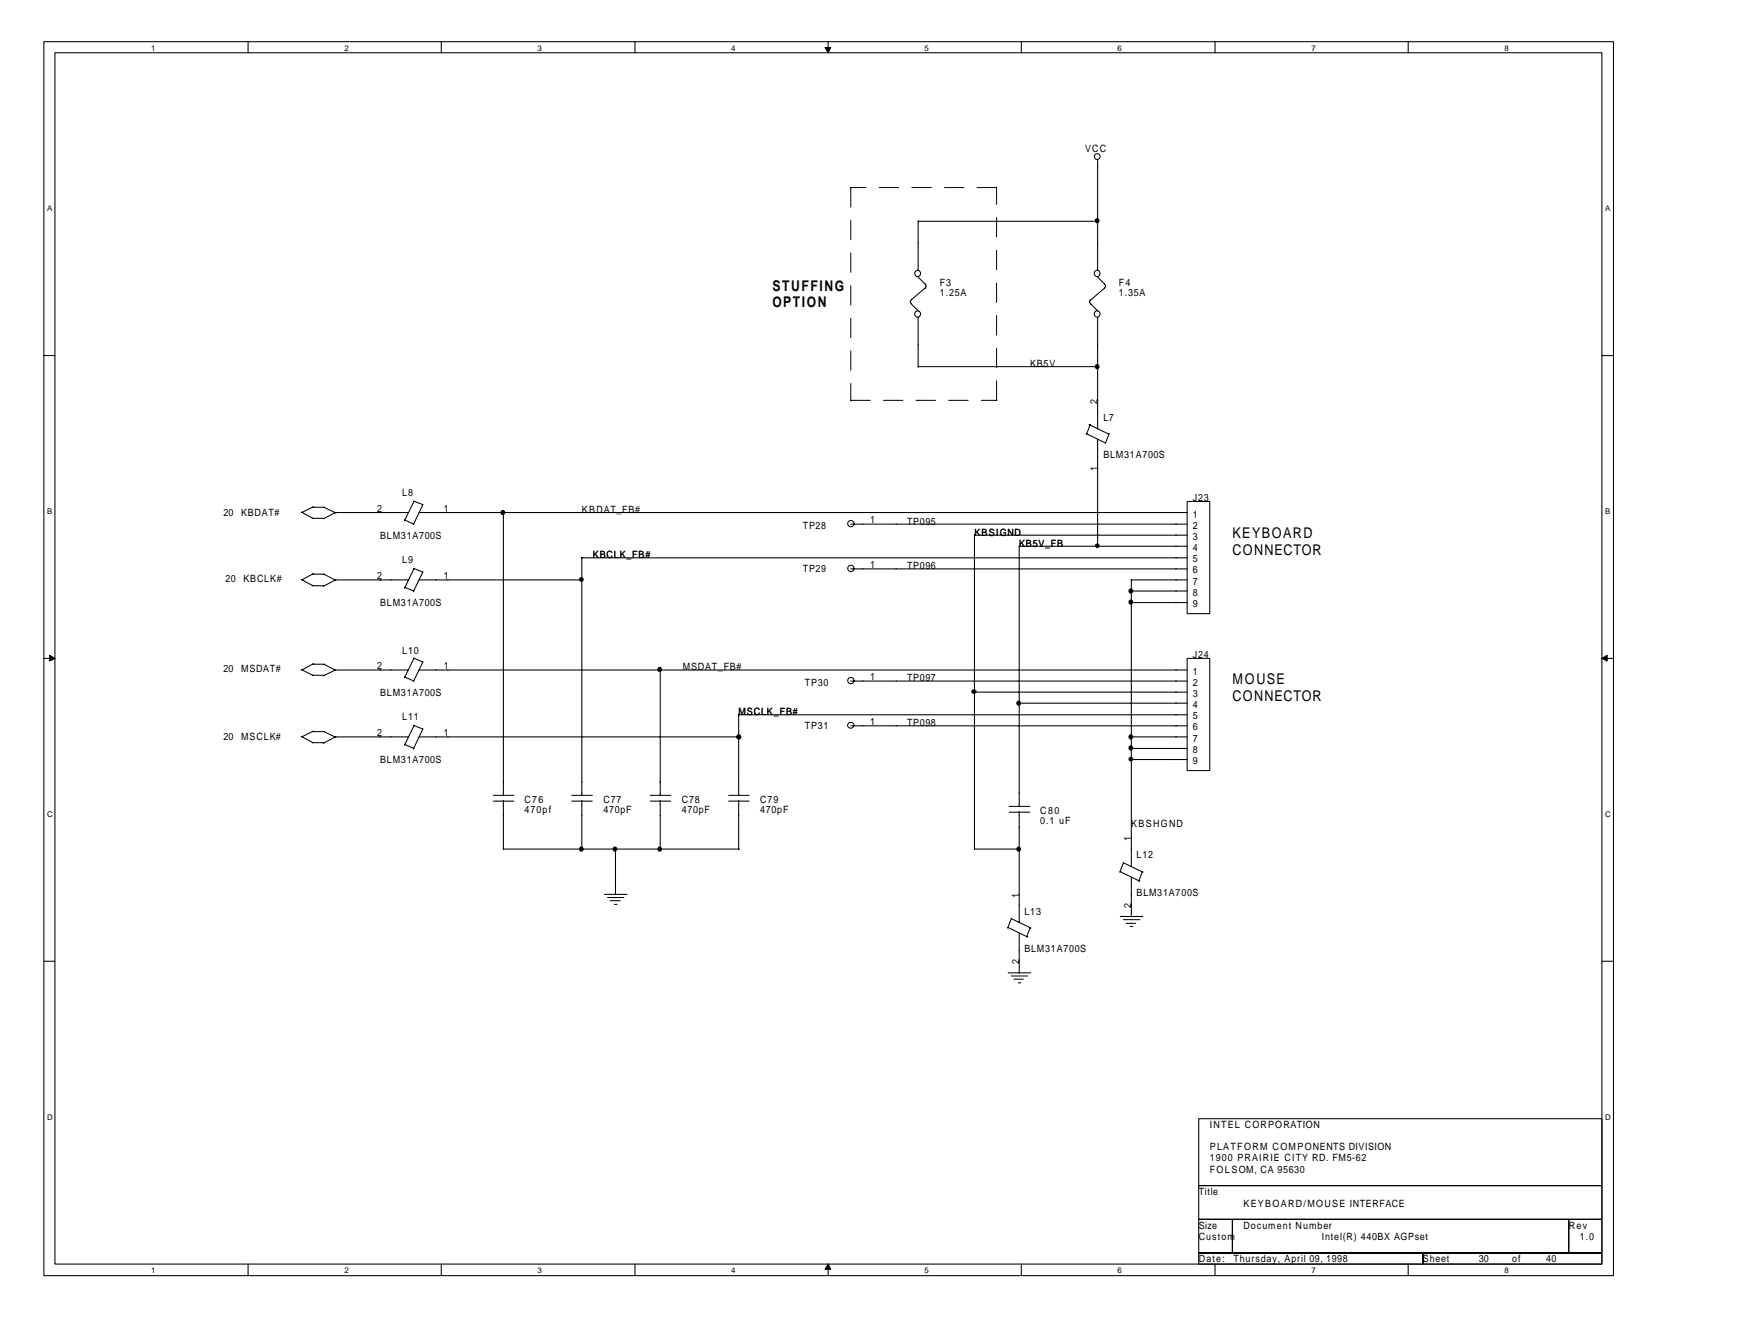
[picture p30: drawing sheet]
<svg xmlns="http://www.w3.org/2000/svg" width="279mm" height="216mm" viewBox="0 0 279 216" stroke-linecap="round" stroke-linejoin="round" font-family="sans-serif">
<defs><g id="words">
<g font-size="2.4">
<text x="124.2" y="46.8">STUFFING</text>
<text x="124.2" y="49.4">OPTION</text>
<text x="198.2" y="86.5">KEYBOARD</text>
<text x="198.2" y="89.3">CONNECTOR</text>
<text x="198.2" y="109.9">MOUSE</text>
<text x="198.2" y="112.6">CONNECTOR</text>
</g>
<g font-size="1.6">
<text x="174.5" y="24.4">VCC</text>
<text x="151.2" y="46">F3</text>
<text x="151.2" y="47.7">1.25A</text>
<text x="179.9" y="46">F4</text>
<text x="179.9" y="47.7">1.35A</text>
<text x="165.7" y="59">KB5V</text>
<text x="176.5" y="65" transform="rotate(-90 176.5 65)">2</text>
<text x="177.5" y="67.7">L7</text>
<text x="176.5" y="75.7" transform="rotate(-90 176.5 75.7)">1</text>
<text x="177.5" y="73.7">BLM31A700S</text>
<text x="35.9" y="82.9">20</text>
<text x="38.8" y="82.9">KBDAT#</text>
<text x="60.6" y="82.3">2</text>
<text x="64.7" y="79.7">L8</text>
<text x="71.4" y="82.3">1</text>
<text x="93.6" y="82.5">KBDAT_FB#</text>
<text x="191.9" y="80.5">J23</text>
<text x="191.9" y="83.2">1</text>
<text x="61.2" y="86.6">BLM31A700S</text>
<text x="95.4" y="89.7">KBCLK_FB#</text>
<text x="129.1" y="85">TP28</text>
<text x="140" y="84.1">1</text>
<text x="145.9" y="84.3">TP095</text>
<text x="156.7" y="86.1">KBSIGND</text>
<text x="163.9" y="87.9">KB5V_FB</text>
<text x="191.9" y="85">2</text>
<text x="191.9" y="86.8">3</text>
<text x="191.9" y="88.6">4</text>
<text x="36.3" y="93.6">20</text>
<text x="39.1" y="93.6">KBCLK#</text>
<text x="60.6" y="93.1">2</text>
<text x="64.7" y="90.6">L9</text>
<text x="71.4" y="93.1">1</text>
<text x="129.1" y="92">TP29</text>
<text x="140" y="91.3">1</text>
<text x="145.9" y="91.5">TP096</text>
<text x="191.9" y="90.4">5</text>
<text x="191.9" y="92.2">6</text>
<text x="191.9" y="94.1">7</text>
<text x="191.9" y="95.8">8</text>
<text x="61.2" y="97.4">BLM31A700S</text>
<text x="191.9" y="97.6">9</text>
<text x="60.6" y="107.5">2</text>
<text x="64.7" y="105.1">L10</text>
<text x="71.4" y="107.5">1</text>
<text x="109.8" y="107.7">MSDAT_FB#</text>
<text x="191.9" y="105.7">J24</text>
<text x="35.9" y="108.1">20</text>
<text x="38.8" y="108.1">MSDAT#</text>
<text x="61.2" y="111.8">BLM31A700S</text>
<text x="129.5" y="110.2">TP30</text>
<text x="140" y="109.4">1</text>
<text x="145.9" y="109.5">TP097</text>
<text x="191.9" y="108.4">1</text>
<text x="191.9" y="110.2">2</text>
<text x="191.9" y="112.1">3</text>
<text x="191.9" y="113.9">4</text>
<text x="35.9" y="118.9">20</text>
<text x="38.8" y="118.9">MSCLK#</text>
<text x="60.6" y="118.4">2</text>
<text x="64.7" y="115.8">L11</text>
<text x="71.4" y="118.4">1</text>
<text x="118.8" y="115">MSCLK_FB#</text>
<text x="129.5" y="117.3">TP31</text>
<text x="140" y="116.6">1</text>
<text x="145.9" y="116.7">TP098</text>
<text x="191.9" y="115.6">5</text>
<text x="191.9" y="117.4">6</text>
<text x="191.9" y="119.3">7</text>
<text x="61.2" y="122.7">BLM31A700S</text>
<text x="191.9" y="121.1">8</text>
<text x="191.9" y="122.8">9</text>
<text x="84.4" y="129">C76</text>
<text x="84.4" y="130.6">470pf</text>
<text x="97.1" y="129">C77</text>
<text x="97.1" y="130.6">470pF</text>
<text x="109.7" y="129">C78</text>
<text x="109.7" y="130.6">470pF</text>
<text x="122.3" y="129">C79</text>
<text x="122.3" y="130.6">470pF</text>
<text x="167.3" y="130.8">C80</text>
<text x="167.3" y="132.4">0.1 uF</text>
<text x="182" y="135.2" transform="rotate(-90 182 135.2)">1</text>
<text x="182" y="133">KBSHGND</text>
<text x="182.8" y="138">L12</text>
<text x="163.9" y="144.3" transform="rotate(-90 163.9 144.3)">1</text>
<text x="164.8" y="147.1">L13</text>
<text x="182" y="146" transform="rotate(-90 182 146)">2</text>
<text x="182.8" y="144">BLM31A700S</text>
<text x="163.9" y="155" transform="rotate(-90 163.9 155)">2</text>
<text x="164.8" y="153">BLM31A700S</text>
<text x="194.6" y="181.3">INTEL CORPORATION</text>
<text x="194.6" y="184.9">PLATFORM COMPONENTS DIVISION</text>
<text x="194.6" y="186.7">1900 PRAIRIE CITY RD. FM5-62</text>
<text x="194.6" y="188.5">FOLSOM, CA 95630</text>
<text x="192.8" y="192.1">Title</text>
<text x="192.8" y="197.5">Size</text>
<text x="200" y="194">KEYBOARD/MOUSE INTERFACE</text>
<text x="200" y="197.5">Document Number</text>
<text x="252.3" y="197.5">Rev</text>
<text x="192.8" y="199.4">Custom</text>
<text x="192.8" y="202.9">Date:</text>
<text x="198.4" y="202.9">Thursday, April 09, 1998</text>
<text x="212.6" y="199.4">Intel(R) 440BX AGPset</text>
<text x="228.9" y="202.9">Sheet</text>
<text x="237.9" y="202.9">30</text>
<text x="243.3" y="202.9">of</text>
<text x="248.7" y="202.9">40</text>
<text x="254.1" y="199.4">1.0</text>
</g>
<g font-size="1.3">
<text x="24.3" y="8.1">1</text>
<text x="55.4" y="8.1">2</text>
<text x="86.5" y="8.1">3</text>
<text x="117.6" y="8.1">4</text>
<text x="148.7" y="8.1">5</text>
<text x="179.8" y="8.1">6</text>
<text x="210.9" y="8.1">7</text>
<text x="242" y="8.1">8</text>
<text x="7.6" y="34">A</text>
<text x="258.2" y="34">A</text>
<text x="7.6" y="82.6">B</text>
<text x="258.2" y="82.6">B</text>
<text x="7.6" y="131.3">C</text>
<text x="258.2" y="131.3">C</text>
<text x="7.6" y="180">D</text>
<text x="258.2" y="180">D</text>
<text x="24.3" y="204.7">1</text>
<text x="55.4" y="204.7">2</text>
<text x="86.5" y="204.7">3</text>
<text x="117.6" y="204.7">4</text>
<text x="148.7" y="204.7">5</text>
<text x="179.8" y="204.7">6</text>
<text x="210.9" y="204.7">7</text>
<text x="242" y="204.7">8</text>
</g>
</g></defs>
<path d="M7.1 6.7h252.4v198.4h-252.4zM8.8 8.5h248.9v194.7h-248.9z" fill="none" stroke="#000" stroke-width=".17"/>
<g fill="#fff">
<path d="M24.3 7h.7v1.4h-.7z"/>
<path d="M24.3 203.5h.7v1.4h-.7z"/>
</g>
<path d="M39.9 6.7v1.8M39.9 203.2v1.8" fill="none" stroke="#000" stroke-width=".17"/>
<g fill="#fff">
<path d="M55.4 7h.7v1.4h-.7z"/>
<path d="M55.4 203.5h.7v1.4h-.7z"/>
</g>
<path d="M71 6.7v1.8M71 203.2v1.8" fill="none" stroke="#000" stroke-width=".17"/>
<g fill="#fff">
<path d="M86.5 7h.7v1.4h-.7z"/>
<path d="M86.5 203.5h.7v1.4h-.7z"/>
</g>
<path d="M102.1 6.7v1.8M102.1 203.2v1.8" fill="none" stroke="#000" stroke-width=".17"/>
<g fill="#fff">
<path d="M117.6 7h.7v1.4h-.7z"/>
<path d="M117.6 203.5h.7v1.4h-.7z"/>
</g>
<path d="M133.2 6.7v1.8M133.2 203.2v1.8" fill="none" stroke="#000" stroke-width=".17"/>
<g fill="#000" stroke="#000" stroke-width=".16">
<path d="M132.7 7.6h.9l-.4 .9z" fill-rule="evenodd"/>
<path d="M133.2 203.2l.4 .9h-.9z" fill-rule="evenodd"/>
</g>
<g fill="#fff">
<path d="M148.7 7h.7v1.4h-.7z"/>
<path d="M148.7 203.5h.7v1.4h-.7z"/>
</g>
<path d="M164.3 6.7v1.8M164.3 203.2v1.8" fill="none" stroke="#000" stroke-width=".17"/>
<g fill="#fff">
<path d="M179.8 7h.7v1.4h-.7z"/>
<path d="M179.8 203.5h.7v1.4h-.7z"/>
</g>
<path d="M195.4 6.7v1.8M195.4 203.2v1.8" fill="none" stroke="#000" stroke-width=".17"/>
<g fill="#fff">
<path d="M210.9 7h.7v1.4h-.7z"/>
<path d="M210.9 203.5h.7v1.4h-.7z"/>
</g>
<path d="M226.5 6.7v1.8M226.5 203.2v1.8" fill="none" stroke="#000" stroke-width=".17"/>
<g fill="#fff">
<path d="M242 7h.7v1.4h-.7z"/>
<path d="M242 203.5h.7v1.4h-.7z"/>
<path d="M7.6 32.8h.7v1.4h-.7z"/>
<path d="M258.2 32.8h.7v1.4h-.7z"/>
<path d="M7.6 81.5h.8v1.4h-.8z"/>
<path d="M258.2 81.5h.8v1.4h-.8z"/>
</g>
<path d="M7.1 57.2h1.7M257.7 57.2h1.7" fill="none" stroke="#000" stroke-width=".17"/>
<g fill="#fff">
<path d="M7.6 130.1h.9v1.5h-.9z"/>
<path d="M258.2 130.1h.9v1.5h-.9z"/>
</g>
<path d="M7.1 105.8h1.7M257.7 105.8h1.7" fill="none" stroke="#000" stroke-width=".17"/>
<g fill="#000" stroke="#000" stroke-width=".16">
<path d="M8 105.3l.8 .5-.8 .5z" fill-rule="evenodd"/>
<path d="M257.7 105.8l.8-.5v1z" fill-rule="evenodd"/>
</g>
<g fill="#fff">
<path d="M7.6 178.8h.9v1.5h-.9z"/>
<path d="M258.2 178.8h.9v1.5h-.9z"/>
</g>
<g fill="none" stroke="#000" stroke-width=".17">
<path d="M147.7 35.5v7.9M147.7 35.6h28.9M176.6 25.8v17.6M146.6 48.9l1.2 1.2M146.6 48.2l-.2 .3 .2 .3M147.7 44.5l1.2 1.2M147.7 51.1v7.9M147.7 58.9h28.9M148.8 45.6a.48 .48 0 0 1 0 .7M148.9 46.2l-2.3 2M175.4 48.8l1.2 1.2M175.4 48.1l-.1 .4 .1 .4"/>
<path d="M176.5 44.5l1.2 1.1M176.6 51.1v17.8M177.6 45.7l.2 .3-.2 .3M177.7 46.3l-2.3 2M174.7 69.7l3.1 1.5 .6-1.5M175.2 68.3l3.1 1.5M175.4 68.3l-.6 1.5M176.6 70.7v17.2M48.5 82.3l1.8 1M48.5 93.1l1.8 1.1M50.2 83.3h1.9M50.2 94.2h1.9"/>
<path d="M50.3 81.5h1.9M50.3 92.3h1.9M50.4 81.5l-1.9 .9M50.4 92.2l-1.9 1M52.1 81.5l1.9 1M52.1 92.3l1.9 1M65.1 83.6l1.5 .7M65.1 94.4l1.5 .6M65.6 82.4h-11.6l-2 1M65.6 93.2h-11.6l-2 1M66.5 80.5l1.5 .6-1.5 3.2M66.5 91.4l1.5 .6-1.5 3.1"/>
<path d="M66.6 80.6l-1.5 3.1M66.6 91.5l-1.5 3.1M67.4 82.4h123.6M67.4 93.2h26.3M81 82.4v45.5M93.6 89.6v38.3M93.6 89.7h97.4M136.8 84.3h54.2M136.8 91.5h54.2M156.7 86h34.3M156.7 86v50.5h7.3M163.9 87.7v42"/>
<path d="M163.9 87.8h27.1M182 93.2h9M182 95h9M182 96.9h9M182 93.1v46.1M191 80.6h3.6v18.1h-3.6zM48.5 107.6l1.8 1M48.5 118.4l1.8 1M50.2 108.6h1.9M50.2 119.4h1.9M50.3 106.8h1.9M50.3 117.6h1.9"/>
<path d="M50.4 106.7l-1.9 1M50.4 117.5l-1.9 1M52.1 106.8l1.9 1M52.1 117.6l1.9 .9M65.1 108.8l1.5 .7M65.1 119.6l1.5 .7M65.6 107.7h-11.6l-2 .9M65.6 118.5h-11.6l-2 1M66.5 105.8l1.5 .6-1.5 3.2M66.5 116.6l1.5 .6-1.5 3.2M66.6 105.8l-1.5 3.2M66.6 116.7l-1.5 3.1"/>
<path d="M67.4 107.7h123.6M67.4 118.5h51.5M106.2 107.7v20.2M118.8 114.8v13.1M118.8 114.9h72.2M136.8 109.5h54.2M136.8 116.7h54.2M156.7 111.3h34.3M163.9 113h27.1M182 118.5h9M191 105.8h3.6v18.1h-3.6zM79.4 128.8h3.3"/>
<path d="M79.4 127.9h3.3M81 128.7v7.9M81 136.5h37.9M92 128.8h3.3M92 127.9h3.3M93.6 128.7v7.9M99 136.4v7.4M104.6 128.8h3.3M104.6 127.9h3.3M106.2 128.7v7.9M117.2 128.8h3.3M117.2 127.9h3.3"/>
<path d="M118.8 128.7v7.9M162.3 130.6h3.3M162.3 129.6h3.3M163.9 130.5v17.8M182 120.3h9M182 122.1h9M7.1 154.5h1.7M97.2 143.8h3.7M97.7 144.3h2.7M98.2 144.8h1.6M98.8 145.4h.5M162.1 149.2l.6-1.5 3.1 1.5"/>
<path d="M162.2 156.4h3.6M162.2 149.1l3.1 1.5M162.7 156.9h2.6M163.1 157.4h1.5M163.8 158h.4M163.9 150v6.5M165.7 149.1l-.6 1.5M180.1 140.2l.6-1.5 3.1 1.5M180.2 147.3h3.6M180.2 140.1l3.1 1.6M180.7 147.8h2.6M181.1 148.4h1.6"/>
<path d="M181.8 148.9h.4M182 141.1v6.3M183.8 140.1l-.6 1.6M257.7 154.5h1.7M192.8 179.8h64.9v10.8h-64.9zM192.8 196h5.4v5.4h-5.4zM192.8 190.6h64.9v5.4h-64.9zM198.2 196h54.1v5.4h-54.1zM252.3 196h5.4v5.4h-5.4zM192.8 201.4h36.1v1.8h-36.1zM228.9 201.4h28.8v1.8h-28.8z"/>
<circle cx="176.5" cy="25.2" r=".47"/>
<circle cx="147.6" cy="50.5" r=".49"/>
<circle cx="147.6" cy="44" r=".49"/>
<circle cx="176.5" cy="50.5" r=".49"/>
<circle cx="176.5" cy="44" r=".49"/>
<circle cx="136.9" cy="84.2" r=".51"/>
<circle cx="136.9" cy="91.4" r=".51"/>
<circle cx="136.9" cy="109.4" r=".51"/>
<circle cx="136.9" cy="116.6" r=".49"/>
</g>
<path d="M136.8 30.2v34.2M160.3 30.2h-23.5M136.8 64.4h23.6M160.3 64.4v-34.3" fill="none" stroke="#000" stroke-width=".16" stroke-dasharray="3.1 2.1"/>
<g fill="#000" stroke="#000" stroke-width=".17">
<circle cx="176.5" cy="35.5" r=".32"/>
<circle cx="176.5" cy="58.9" r=".32"/>
<circle cx="80.9" cy="82.4" r=".32"/>
<circle cx="93.5" cy="93.2" r=".3"/>
<circle cx="176.5" cy="87.7" r=".3"/>
<circle cx="181.9" cy="96.8" r=".32"/>
<circle cx="181.9" cy="95" r=".32"/>
<circle cx="106.1" cy="107.6" r=".32"/>
<circle cx="118.8" cy="118.5" r=".34"/>
<circle cx="156.7" cy="111.2" r=".32"/>
<circle cx="163.8" cy="113" r=".32"/>
<circle cx="181.9" cy="118.5" r=".32"/>
<circle cx="93.5" cy="136.5" r=".32"/>
<circle cx="98.9" cy="136.5" r=".32"/>
<circle cx="106.1" cy="136.5" r=".32"/>
<circle cx="163.8" cy="136.5" r=".32"/>
<circle cx="181.9" cy="120.2" r=".32"/>
<circle cx="181.9" cy="122" r=".3"/>
</g>
<use href="#words"/>
</svg>
